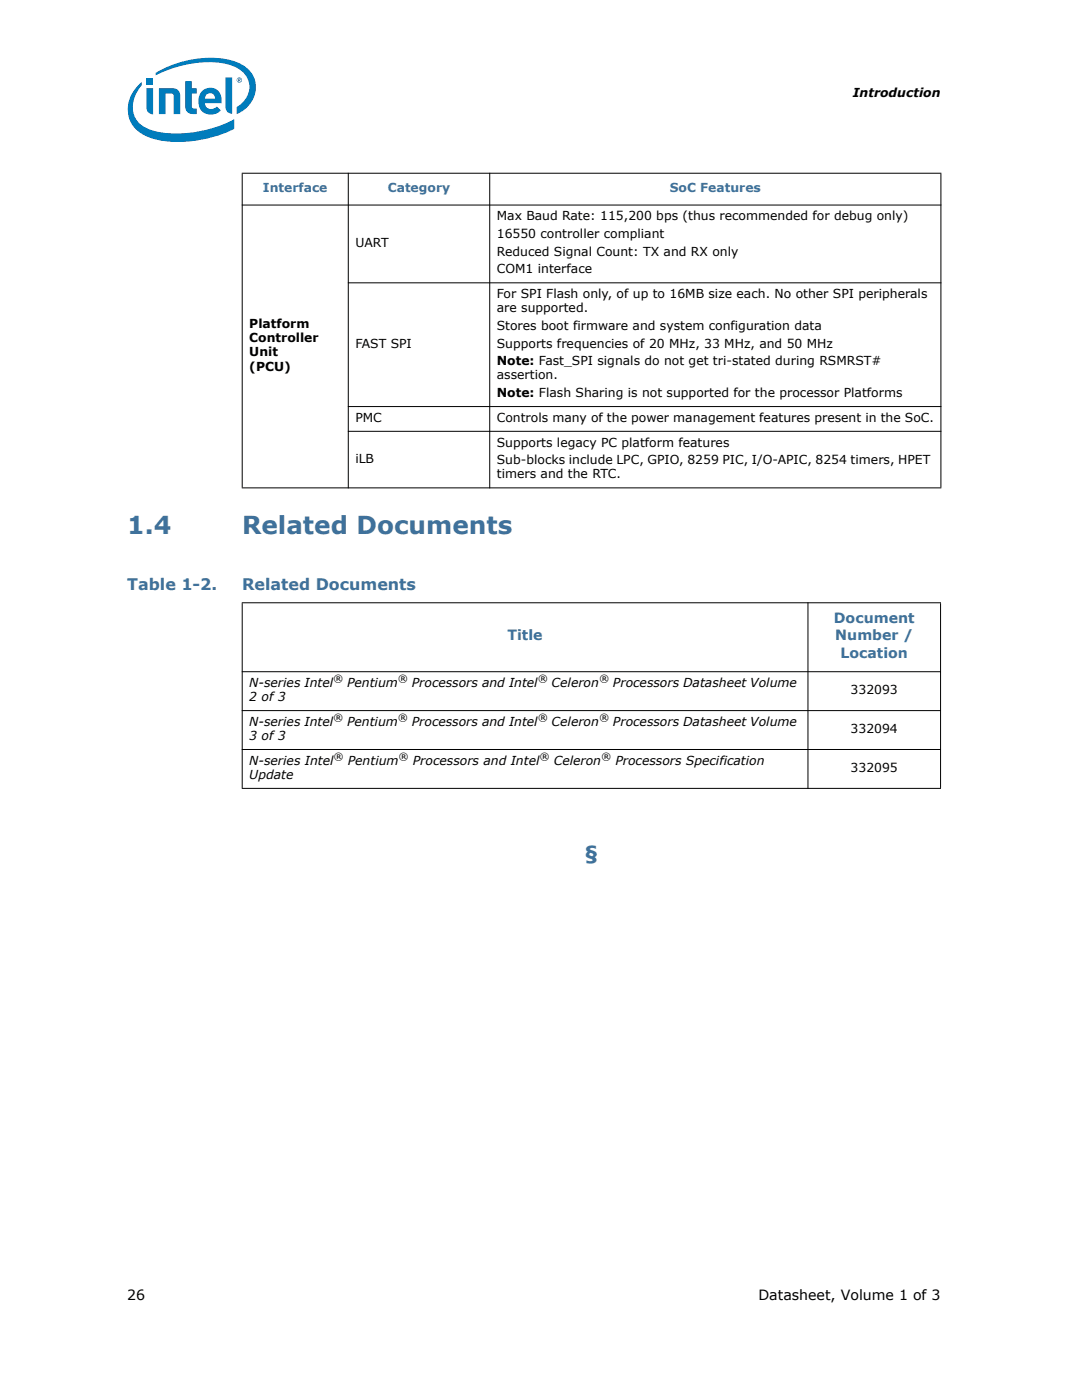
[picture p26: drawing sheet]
<svg xmlns="http://www.w3.org/2000/svg" width="216mm" height="279mm" viewBox="0 0 216 279" stroke-linecap="round" stroke-linejoin="round" font-family="sans-serif">
<defs><g id="words">
<g font-size="4.9" fill="#3f719b">
<text x="25.4" y="106.7">1.4</text>
<text x="48.3" y="106.7">Related Documents</text>
</g>
<text font-size="3.9" fill="#3f719b" x="116.6" y="171.6">§</text>
<g font-size="3.2" fill="#3f719b">
<text x="25.4" y="117.8">Table 1-2.</text>
<text x="48.3" y="117.8">Related Documents</text>
</g>
<g font-size="2.8" fill="#3f719b">
<text x="166.4" y="124.3">Document</text>
<text x="101.3" y="127.8">Title</text>
<text x="166.7" y="127.8">Number /</text>
<text x="167.7" y="131.3">Location</text>
</g>
<g font-size="2.8">
<text x="25.4" y="259.4">26</text>
<text x="151.3" y="259.4">Datasheet, Volume 1 of 3</text>
</g>
<g font-size="2.5">
<text x="170.2" y="19.3">Introduction</text>
<text x="99.1" y="44">Max Baud Rate: 115,200 bps (thus recommended for debug only)</text>
<text x="99.1" y="47.5">16550 controller compliant</text>
<text x="70.9" y="49.3">UART</text>
<text x="99.1" y="51">Reduced Signal Count: TX and RX only</text>
<text x="99.1" y="54.6">COM1 interface</text>
<text x="99.1" y="59.5">For SPI Flash only, of up to 16MB size each. No other SPI peripherals</text>
<text x="49.7" y="65.5">Platform</text>
<text x="99.1" y="62.3">are supported.</text>
<text x="99.1" y="65.9">Stores boot firmware and system configuration data</text>
<text x="49.7" y="68.3">Controller</text>
<text x="49.7" y="71.1">Unit</text>
<text x="70.9" y="69.4">FAST SPI</text>
<text x="99.1" y="69.4">Supports frequencies of 20 MHz, 33 MHz, and 50 MHz</text>
<text x="49.7" y="74">(PCU)</text>
<text x="99.1" y="72.9">Note: Fast_SPI signals do not get tri-stated during RSMRST#</text>
<text x="99.1" y="75.7">assertion.</text>
<text x="99.1" y="79.3">Note: Flash Sharing is not supported for the processor Platforms</text>
<text x="70.9" y="84.2">PMC</text>
<text x="99.1" y="84.2">Controls many of the power management features present in the SoC.</text>
<text x="99.1" y="89.1">Supports legacy PC platform features</text>
<text x="70.9" y="92.3">iLB</text>
<text x="99.1" y="92.7">Sub-blocks include LPC, GPIO, 8259 PIC, I/O-APIC, 8254 timers, HPET</text>
<text x="99.1" y="95.5">timers and the RTC.</text>
<text x="49.7" y="137.1">N-series Intel</text>
<text x="69.3" y="137.1">Pentium</text>
<text x="82.2" y="137.1">Processors and Intel</text>
<text x="110.1" y="137.1">Celeron</text>
<text x="122.3" y="137.1">Processors Datasheet Volume</text>
<text x="49.7" y="139.9">2 of 3</text>
<text x="169.7" y="138.5">332093</text>
<text x="49.7" y="144.9">N-series Intel</text>
<text x="49.7" y="147.7">3 of 3</text>
<text x="69.3" y="144.9">Pentium</text>
<text x="82.2" y="144.9">Processors and Intel</text>
<text x="110.1" y="144.9">Celeron</text>
<text x="122.3" y="144.9">Processors Datasheet Volume</text>
<text x="169.7" y="146.3">332094</text>
<text x="49.7" y="152.6">N-series Intel</text>
<text x="49.7" y="155.5">Update</text>
<text x="69.4" y="152.6">Pentium</text>
<text x="82.4" y="152.6">Processors and Intel</text>
<text x="110.5" y="152.6">Celeron</text>
<text x="122.8" y="152.6">Processors Specification</text>
<text x="169.7" y="154">332095</text>
</g>
<g font-size="2.5" fill="#3f719b">
<text x="52.5" y="38.3">Interface</text>
<text x="77.4" y="38.3">Category</text>
<text x="133.6" y="38.3">SoC Features</text>
</g>
<g font-size="2">
<text x="66.5" y="136.1">®</text>
<text x="79.4" y="136.1">®</text>
<text x="107.3" y="136.1">®</text>
<text x="119.5" y="136.1">®</text>
<text x="66.5" y="143.9">®</text>
<text x="79.4" y="143.9">®</text>
<text x="107.3" y="143.9">®</text>
<text x="119.5" y="143.9">®</text>
<text x="66.6" y="151.6">®</text>
<text x="79.5" y="151.6">®</text>
<text x="107.6" y="151.6">®</text>
<text x="119.9" y="151.6">®</text>
</g>
</g></defs>
<g fill="#007cbc">
<path d="M45 15.5h1.3v7.2a1.3 1.3 0 0 1-1.3-1.4z"/>
<path d="M29.2 17.6h1.3v5.2a1.3 1.3 0 0 1-1.3-1.4z"/>
<path d="M29.2 15.6h1.3v1.3h-1.3z"/>
<path d="M37 16.2h1.3v1.4h1v1.1h-1v2.8l.2 .1 .8 .1v1.1a1.81 1.81 0 0 1-2.3-1.1z"/>
<path d="M31.7 17.6h2.7a1.44 1.44 0 0 1 1.6 1.5v3.7h-1.3v-3.6l-.3-.5h-.3h-1.1v4.1h-1.3z"/>
<path d="M27.6 17a6.2 6.2 0 0 0-1.9 6.3 6.2 6.2 0 0 0 5 4.4 24.4 24.4 0 0 0 16-2v-1.9a23.8 23.8 0 0 1-16.2 2.3 5 5 0 0 1-3-8l.8-1.1v-.7zM31.1 14.5v.5a22.9 22.9 0 0 1 13.7-2.3 5.4 5.4 0 0 1 4.9 4 4.7 4.7 0 0 1-2.5 4.7v1.4a5.6 5.6 0 0 0 2.9-8.4 9.3 9.3 0 0 0-6.8-2.8 21.8 21.8 0 0 0-12.2 2.9z"/>
<path d="M40.5 18a2.29 2.29 0 0 1 2.6-.2 2.29 2.29 0 0 1 1.1 2.3v.5h-3.3a1.3 1.3 0 0 0 .9 1.2 1.3 1.3 0 0 0 1.5-.5l.8 .7a2.61 2.61 0 0 1-3.3 .5 2.61 2.61 0 0 1-1.1-3l.1-.6zM41.2 18.9l-.3 .8h2a1 1 0 0 0-.6-1 1 1 0 0 0-1.1 .2z"/>
<path d="M47.2 16a.55 .55 0 0 1 1.1 0 .55 .55 0 0 1-1.1 0zM47.3 16a.45 .45 0 0 0 .9 0 .45 .45 0 0 0-.9 0zM47.5 15.7h.4l.1 .6-.3-.3-.2 .3zM47.6 15.8v.1h.2v-.1z"/>
</g>
<g fill="#000" stroke="#000" stroke-width=".2">
<path d="M48.2 34.6h139.6zM48.2 40.9h139.6zM69.4 56.4h118.4zM48.3 34.7v62.6zM69.5 34.5v63zM97.7 34.5v63zM187.7 34.7v62.6zM69.4 81.1h118.4zM69.4 86.1h118.4zM48.2 97.4h139.6zM48.2 120.3h139.6zM48.2 134.1h139.6z"/>
<path d="M48.3 120.4v36.9zM161.2 120.2v37.2zM187.7 120.4v36.9zM48.2 141.8h139.6zM48.2 149.6h139.6zM48.2 157.3h139.6z"/>
</g>
<use href="#words"/>
</svg>
